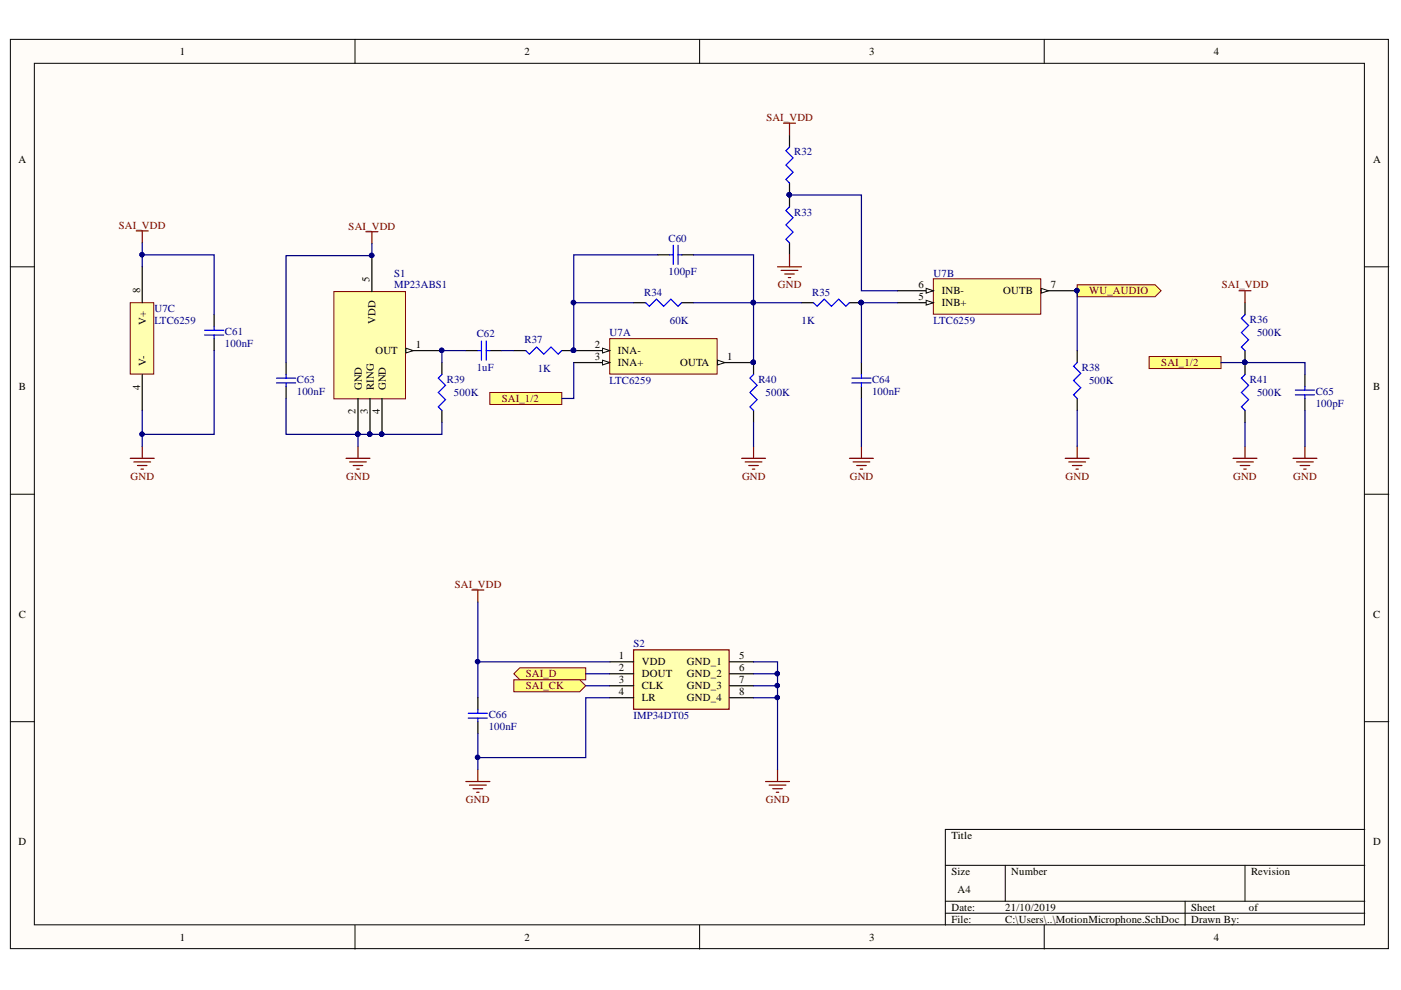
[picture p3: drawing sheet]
<svg xmlns="http://www.w3.org/2000/svg" width="297mm" height="210mm" viewBox="0 0 297 210" stroke-linecap="round" stroke-linejoin="round" font-family="sans-serif">
<defs><g id="words">
<g font-size="2.3">
<text x="38.1" y="11.7">1</text>
<text x="111.2" y="11.7">2</text>
<text x="184.3" y="11.7">3</text>
<text x="257.4" y="11.7">4</text>
<text x="3.9" y="34.5">A</text>
<text x="291.1" y="34.5">A</text>
<text x="78.3" y="59.8" transform="rotate(-90 78.3 59.8)">5</text>
<text x="29.7" y="62.2" transform="rotate(-90 29.7 62.2)">8</text>
<text x="194.7" y="61.2">6</text>
<text x="194.7" y="63.7">5</text>
<text x="199.7" y="62.4">INB-</text>
<text x="199.7" y="65">INB+</text>
<text x="212.7" y="62.4">OUTB</text>
<text x="222.8" y="61.2">7</text>
<text x="31" y="68.9" transform="rotate(-90 31 68.9)">V+</text>
<text x="79.6" y="68.6" transform="rotate(-90 79.6 68.6)">VDD</text>
<text x="31" y="77.6" transform="rotate(-90 31 77.6)">V-</text>
<text x="79.6" y="75.1">OUT</text>
<text x="88.1" y="73.8">1</text>
<text x="126.1" y="73.8">2</text>
<text x="126.1" y="76.4">3</text>
<text x="131" y="75.1">INA-</text>
<text x="131" y="77.6">INA+</text>
<text x="144.2" y="77.6">OUTA</text>
<text x="154.2" y="76.4">1</text>
<text x="4" y="82.7">B</text>
<text x="29.7" y="82.6" transform="rotate(-90 29.7 82.6)">4</text>
<text x="76.7" y="82.7" transform="rotate(-90 76.7 82.7)">GND</text>
<text x="79.3" y="82.7" transform="rotate(-90 79.3 82.7)">RING</text>
<text x="81.8" y="82.7" transform="rotate(-90 81.8 82.7)">GND</text>
<text x="291.1" y="82.7">B</text>
<text x="75.4" y="87.7" transform="rotate(-90 75.4 87.7)">2</text>
<text x="78" y="87.7" transform="rotate(-90 78 87.7)">3</text>
<text x="80.5" y="87.7" transform="rotate(-90 80.5 87.7)">4</text>
<text x="4" y="130.9">C</text>
<text x="291.1" y="130.9">C</text>
<text x="131.2" y="139.8">1</text>
<text x="131.2" y="142.4">2</text>
<text x="136.1" y="141.1">VDD</text>
<text x="136.1" y="143.6">DOUT</text>
<text x="145.6" y="141.1">GND_1</text>
<text x="145.6" y="143.6">GND_2</text>
<text x="156.7" y="139.8">5</text>
<text x="156.7" y="142.4">6</text>
<text x="131.2" y="144.9">3</text>
<text x="131.2" y="147.4">4</text>
<text x="136.1" y="146.2">CLK</text>
<text x="136.1" y="148.7">LR</text>
<text x="145.6" y="146.2">GND_3</text>
<text x="145.6" y="148.7">GND_4</text>
<text x="156.7" y="144.9">7</text>
<text x="156.7" y="147.4">8</text>
<text x="3.9" y="179.2">D</text>
<text x="201.7" y="177.9">Title</text>
<text x="291.1" y="179.2">D</text>
<text x="201.7" y="185.5">Size</text>
<text x="214.4" y="185.5">Number</text>
<text x="265.2" y="185.5">Revision</text>
<text x="203" y="189.3">A4</text>
<text x="201.7" y="193.1">Date:</text>
<text x="201.7" y="195.7">File:</text>
<text x="213.1" y="193.1">21/10/2019</text>
<text x="213.1" y="195.7">C:\Users\..\MotionMicrophone.SchDoc</text>
<text x="252.6" y="193.1">Sheet</text>
<text x="252.6" y="195.7">Drawn By:</text>
<text x="264.8" y="193.1">of</text>
<text x="38.1" y="199.5">1</text>
<text x="111.2" y="199.5">2</text>
<text x="184.3" y="199.5">3</text>
<text x="257.4" y="199.5">4</text>
</g>
<g font-size="2.3" fill="#800000">
<text x="162.5" y="25.6">SAI_VDD</text>
<text x="25.2" y="48.5">SAI_VDD</text>
<text x="73.9" y="48.7">SAI_VDD</text>
<text x="164.9" y="61.2">GND</text>
<text x="230.9" y="62.4">WU_AUDIO</text>
<text x="259.1" y="61.2">SAI_VDD</text>
<text x="246.2" y="77.6">SAI_1/2</text>
<text x="106.4" y="85.2">SAI_1/2</text>
<text x="27.7" y="101.7">GND</text>
<text x="73.4" y="101.7">GND</text>
<text x="157.3" y="101.7">GND</text>
<text x="180.2" y="101.7">GND</text>
<text x="225.9" y="101.7">GND</text>
<text x="261.4" y="101.7">GND</text>
<text x="274.2" y="101.7">GND</text>
<text x="96.4" y="124.6">SAI_VDD</text>
<text x="111.5" y="143.6">SAI_D</text>
<text x="111.5" y="146.2">SAI_CK</text>
<text x="98.8" y="170.3">GND</text>
<text x="162.4" y="170.3">GND</text>
</g>
<g font-size="2.3" fill="#000080">
<text x="168.4" y="32.9">R32</text>
<text x="168.4" y="45.7">R33</text>
<text x="141.8" y="51.3">C60</text>
<text x="83.6" y="58.6">S1</text>
<text x="141.8" y="58.4">100pF</text>
<text x="197.9" y="58.6">U7B</text>
<text x="83.6" y="61.2">MP23ABS1</text>
<text x="136.6" y="62.7">R34</text>
<text x="172.2" y="62.7">R35</text>
<text x="32.7" y="66.2">U7C</text>
<text x="32.7" y="68.8">LTC6259</text>
<text x="47.7" y="71.1">C61</text>
<text x="101.1" y="71.6">C62</text>
<text x="129.2" y="71.3">U7A</text>
<text x="142" y="68.8">60K</text>
<text x="169.9" y="68.8">1K</text>
<text x="197.9" y="68.8">LTC6259</text>
<text x="265" y="68.5">R36</text>
<text x="266.5" y="71.3">500K</text>
<text x="47.7" y="73.6">100nF</text>
<text x="111.2" y="72.8">R37</text>
<text x="62.9" y="81.2">C63</text>
<text x="62.9" y="83.7">100nF</text>
<text x="94.7" y="81.2">R39</text>
<text x="96.3" y="84">500K</text>
<text x="101.1" y="78.7">1uF</text>
<text x="114" y="78.9">1K</text>
<text x="129.2" y="81.4">LTC6259</text>
<text x="160.8" y="81.2">R40</text>
<text x="162.3" y="84">500K</text>
<text x="184.9" y="81.2">C64</text>
<text x="184.9" y="83.7">100nF</text>
<text x="229.4" y="78.7">R38</text>
<text x="230.9" y="81.4">500K</text>
<text x="265" y="81.2">R41</text>
<text x="266.5" y="84">500K</text>
<text x="278.9" y="83.7">C65</text>
<text x="278.9" y="86.3">100pF</text>
<text x="134.3" y="137.3">S2</text>
<text x="103.6" y="152.2">C66</text>
<text x="103.6" y="154.8">100nF</text>
<text x="134.3" y="152.5">IMP34DT05</text>
</g>
</g></defs>
<g fill="#fffcf8" stroke="#000" stroke-width=".21">
<path d="M2.2 8.3h292.2v192.8h-292.2z"/>
<path d="M7.3 13.4h282v182.7h-282z"/>
</g>
<g fill="none" stroke="#000" stroke-width=".21">
<path d="M75.3 8.3v5.1M148.3 8.3v5.1M221.4 8.3v5.1M2.2 56.6h5.1M289.4 56.6h5.1M2.2 104.8h5.1M289.4 104.8h5.1M2.2 153h5.1M289.4 153h5.1M289.4 175.9h-89v20.3M75.3 196.2v5M148.3 196.2v5"/>
<path d="M200.4 183.5h89M200.4 191.1h89M200.4 193.6h89M213.1 183.5v7.6M221.4 196.2v5M251.3 191.1v5.1M264 183.5v7.6"/>
</g>
<path d="M70.8 61.8h15.2v22.8h-15.2z" fill="#ffffb0" stroke="#800000" stroke-width=".21"/>
<path d="M86.1 74.3h7.6" fill="none" stroke="#000" stroke-width=".25"/>
<path d="M86.1 73.8l1.5 .5-1.5 .5z" fill="#fffcf8"/>
<path d="M86.1 73.8l1.5 .5-1.5 .5z" fill="none" stroke="#000" stroke-width=".21"/>
<g fill="#000080" stroke="#000080" stroke-width=".21">
<circle cx="93.6" cy="74.3" r=".46"/>
<circle cx="75.8" cy="92.1" r=".46"/>
<circle cx="78.4" cy="92.1" r=".46"/>
<circle cx="80.9" cy="92.1" r=".46"/>
<circle cx="78.8" cy="54.2" r=".46"/>
<circle cx="263.9" cy="76.8" r=".46"/>
</g>
<path d="M78.8 54.2v7.6M264 64.2v2.5M264 74.3v5.1M75.9 84.5v7.6M78.4 84.5v7.6M81 84.5v7.6M264 87v2.6" fill="none" stroke="#000" stroke-width=".25"/>
<g fill="none" stroke="#800000" stroke-width=".25">
<path d="M77.6 49.1h2.5M78.8 49.1v2.6M262.7 61.6h2.5M264 61.6v2.6M73.4 97.2h5M74.1 97.9h3.6M74.9 98.7h2M75.6 99.5h.6M75.9 94.6v2.6M261.4 97.2h5.1M262.2 97.9h3.5M262.9 98.7h2.1"/>
<path d="M263.7 99.5h.5M264 94.6v2.6"/>
</g>
<path d="M264 66.7l-.8 .8 1.5 1.5-1.5 1.5 1.5 1.6-1.5 1.5 .8 .7M264 79.4l-.8 .8 1.5 1.5-1.5 1.5 1.5 1.5-1.5 1.6 .8 .7" fill="none" stroke="#00f" stroke-width=".25"/>
<path d="M129.3 71.8h22.7v7.5h-22.7z" fill="#ffffb0" stroke="#800000" stroke-width=".21"/>
<path d="M152.1 76.9h7.7" fill="none" stroke="#000" stroke-width=".25"/>
<path d="M152.1 76.4l1.6 .5-1.6 .5z" fill="#fffcf8"/>
<path d="M152.1 76.4l1.6 .5-1.6 .5z" fill="none" stroke="#000" stroke-width=".21"/>
<circle cx="159.7" cy="76.8" r=".46" fill="#000080" stroke="#000080" stroke-width=".21"/>
<path d="M121.6 74.3h7.7" fill="none" stroke="#000" stroke-width=".25"/>
<path d="M127.7 73.8l1.6 .5-1.6 .5z" fill="#fffcf8"/>
<path d="M127.7 73.8l1.6 .5-1.6 .5z" fill="none" stroke="#000" stroke-width=".21"/>
<circle cx="121.6" cy="74.3" r=".46" fill="#000080" stroke="#000080" stroke-width=".21"/>
<path d="M121.6 76.9h7.7" fill="none" stroke="#000" stroke-width=".25"/>
<path d="M127.7 76.4l1.6 .5-1.6 .5z" fill="#fffcf8"/>
<path d="M127.7 76.4l1.6 .5-1.6 .5z" fill="none" stroke="#000" stroke-width=".21"/>
<g fill="#000080" stroke="#000080" stroke-width=".21">
<circle cx="159.7" cy="76.8" r=".46"/>
<circle cx="121.6" cy="74.3" r=".46"/>
</g>
<path d="M197.9 59.1h22.8v7.5h-22.8z" fill="#ffffb0" stroke="#800000" stroke-width=".21"/>
<path d="M190.3 61.6h7.6" fill="none" stroke="#000" stroke-width=".25"/>
<path d="M196.4 61.1l1.5 .5-1.5 .6z" fill="#fffcf8"/>
<path d="M196.4 61.1l1.5 .5-1.5 .6z" fill="none" stroke="#000" stroke-width=".21"/>
<path d="M190.3 64.2h7.6" fill="none" stroke="#000" stroke-width=".25"/>
<path d="M196.4 63.7l1.5 .5-1.5 .5z" fill="#fffcf8"/>
<path d="M196.4 63.7l1.5 .5-1.5 .5z" fill="none" stroke="#000" stroke-width=".21"/>
<path d="M220.8 61.6h7.6" fill="none" stroke="#000" stroke-width=".25"/>
<path d="M220.8 61.1l1.5 .5-1.5 .6z" fill="#fffcf8"/>
<path d="M220.8 61.1l1.5 .5-1.5 .6z" fill="none" stroke="#000" stroke-width=".21"/>
<circle cx="228.3" cy="61.6" r=".46" fill="#000080" stroke="#000080" stroke-width=".21"/>
<path d="M27.6 64.2h5v15.1h-5z" fill="#ffffb0" stroke="#800000" stroke-width=".21"/>
<path d="M30.2 56.6v7.6M30.2 79.4v7.6M93.7 76.9v2.5M93.7 87v2.6" fill="none" stroke="#000" stroke-width=".25"/>
<path d="M93.7 79.4l-.8 .8 1.6 1.5-1.6 1.5 1.6 1.5-1.6 1.6 .8 .7" fill="none" stroke="#00f" stroke-width=".25"/>
<path d="M243.6 75.6h15.3v2.5h-15.3z" fill-rule="evenodd" fill="#ffff80" stroke="#800000" stroke-width=".21"/>
<path d="M108.9 74.3h2.6M119.1 74.3h2.5" fill="none" stroke="#000" stroke-width=".25"/>
<circle cx="121.6" cy="74.3" r=".46" fill="#000080" stroke="#000080" stroke-width=".21"/>
<path d="M111.5 74.3l.7 .8 1.6-1.5 1.5 1.5 1.5-1.5 1.5 1.5 .8-.8" fill="none" stroke="#00f" stroke-width=".25"/>
<path d="M103.9 83.2h15.2v2.6h-15.2z" fill-rule="evenodd" fill="#ffff80" stroke="#800000" stroke-width=".21"/>
<path d="M167.4 28.7v2.5M167.4 38.8v5.1M167.4 51.5v2.5M134.4 64.2h2.5M144.5 64.2h2.6M159.8 76.9v2.5M169.9 64.2h2.6M180.1 64.2h2.5M228.4 74.3v2.6M159.8 87v2.6M228.4 84.5v2.5" fill="none" stroke="#000" stroke-width=".25"/>
<path d="M167.4 31.2l-.8 .8 1.6 1.5-1.6 1.5 1.6 1.5-1.6 1.5 .8 .8M167.4 43.9l-.8 .7 1.6 1.6-1.6 1.5 1.6 1.5-1.6 1.5 .8 .8M136.9 64.2l.8 .7 1.5-1.5 1.5 1.5 1.5-1.5 1.6 1.5 .7-.7M159.8 79.4l-.8 .8 1.5 1.5-1.5 1.5 1.5 1.5-1.5 1.6 .8 .7M172.5 64.2l.7 .7 1.6-1.5 1.5 1.5 1.5-1.5 1.5 1.5 .8-.7M228.4 76.9l-.8 .7 1.5 1.6-1.5 1.5 1.5 1.5-1.5 1.5 .8 .8" fill="none" stroke="#00f" stroke-width=".25"/>
<g fill="#000080" stroke="#000080" stroke-width=".21">
<circle cx="159.7" cy="76.8" r=".46"/>
<circle cx="182.6" cy="64.1" r=".47"/>
<circle cx="167.3" cy="41.3" r=".46"/>
</g>
<g fill="none" stroke="#800000" stroke-width=".25">
<path d="M166.1 26.1h2.6M167.4 26.1v2.6M28.9 49h2.5M30.2 49v2.5M164.8 56.6h5.1M165.6 57.3h3.6M166.4 58.1h2M167.1 58.9h.5M167.4 54v2.6M27.6 97.2h5.1M28.4 97.9h3.5M29.1 98.7h2.1"/>
<path d="M29.9 99.5h.5M30.2 94.6v2.6M157.2 97.2h5.1M158 97.9h3.5M158.8 98.7h2M159.5 99.5h.5M159.8 94.6v2.6M180.1 97.2h5.1M180.9 97.9h3.5M181.6 98.7h2.1M182.4 99.5h.5M182.6 94.6v2.6"/>
<path d="M225.8 97.2h5.1M226.6 97.9h3.6M227.4 98.7h2M228.1 99.5h.5M228.4 94.6v2.6"/>
</g>
<path d="M228.4 60.4h16.5l1.3 1.2-1.3 1.3h-16.5z" fill-rule="evenodd" fill="#ffff80" stroke="#800000" stroke-width=".21"/>
<circle cx="228.3" cy="61.6" r=".46" fill="#000080" stroke="#000080" stroke-width=".21"/>
<path d="M134.3 137.8h20.3v12.6h-20.3z" fill="#ffffb0" stroke="#800000" stroke-width=".25"/>
<path d="M129.3 140.3h5.1M129.3 142.9h5.1M129.3 145.4h5.1M129.3 147.9h5.1M154.7 140.3h5.1M154.7 142.9h5.1M154.7 145.4h5.1M154.7 147.9h5.1" fill="none" stroke="#000" stroke-width=".25"/>
<path d="M98.8 165.7h5.1M99.5 166.5h3.6M100.3 167.2h2M101.1 168h.5M101.3 163.2v2.5M162.3 165.7h5.1M163.1 166.5h3.5M163.8 167.2h2.1M164.6 168h.5M164.8 163.2v2.5" fill="none" stroke="#800000" stroke-width=".25"/>
<g fill="#ffff80" stroke="#800000" stroke-width=".21">
<path d="M108.9 142.9l1.3-1.3h14v2.5h-14z" fill-rule="evenodd"/>
<path d="M108.9 144.1h14l1.3 1.3-1.3 1.3h-14z" fill-rule="evenodd"/>
</g>
<path d="M274.1 97.2h5.1M274.9 97.9h3.6M275.7 98.7h2M276.4 99.5h.5M276.7 94.6v2.6M100 125.1h2.6M101.3 125.1v2.5" fill="none" stroke="#800000" stroke-width=".25"/>
<g fill="none" stroke="#000" stroke-width=".25">
<path d="M139.4 54h2.6M144.5 54h2.6M45.4 66.7v2.6M45.4 71.8v2.5M60.7 76.9v2.5M98.8 74.3h2.5M103.9 74.3h2.5M182.6 76.9v2.5M276.7 79.4v2.5M60.7 81.9v2.6M182.6 81.9v2.6M276.7 84.5v2.5"/>
<path d="M101.3 147.9v2.6M101.3 153v2.6"/>
</g>
<g fill="none" stroke="#00f" stroke-width=".25">
<path d="M142 54h.7M142.7 52v4.1M143.8 52v4.1M143.8 54h.7M43.4 70h4M43.4 71h4M45.4 69.3v.7M45.4 71v.8M60.7 79.4v.8M101.3 74.3h.8M102.1 72.3v4.1M103.1 72.3v4.1"/>
<path d="M103.1 74.3h.8M182.6 79.4v.8M58.6 80.2h4.1M58.6 81.2h4.1M60.7 81.2v.7M180.6 80.2h4.1M180.6 81.2h4.1M182.6 81.2v.7M274.6 83.7h4.1M274.6 82.7h4.1M276.7 81.9v.8M276.7 83.7v.8"/>
<path d="M99.3 151.2h4M99.3 152.3h4M101.3 150.5v.7M101.3 152.3v.7"/>
</g>
<g fill="none" stroke="#000080" stroke-width=".25">
<path d="M30.2 51.5v2.5h15.2v12.7M30.2 54v2.6M78.8 51.7v2.5h-18.1v22.7M139.4 54h-17.8v10.2M147.1 54h12.7v22.9M167.4 41.3h15.2v20.3h7.7M45.4 74.3v17.8h-15.2v2.5M98.8 74.3h-5.1v2.6M106.4 74.3h2.5M121.6 76.9v7.6h-2.5M134.4 64.2h-12.8v10.1M147.1 64.2h22.8"/>
<path d="M190.3 64.2h-7.7v12.7M228.4 61.6v12.7M258.9 76.9h17.8v2.5M30.2 87v5.1M60.7 84.5v7.6h15.2M75.9 92.1v2.5M93.7 89.6v2.5h-17.8M159.8 89.6v5M182.6 84.5v10.1M228.4 87v7.6M264 89.6v5M276.7 87v7.6"/>
<path d="M101.3 127.6v20.3M101.3 140.3h28M101.3 155.6v5M124.2 142.9h5.1M124.2 145.4h5.1M129.3 147.9h-5.1v12.7h-22.9v2.6M159.8 140.3h5v22.9M159.8 142.9h5M159.8 145.4h5M159.8 147.9h5"/>
</g>
<g fill="#000080" stroke="#000080" stroke-width=".21">
<circle cx="75.8" cy="92.1" r=".46"/>
<circle cx="78.4" cy="92.1" r=".46"/>
<circle cx="93.6" cy="74.3" r=".46"/>
<circle cx="80.9" cy="92.1" r=".46"/>
<circle cx="263.9" cy="76.8" r=".46"/>
<circle cx="121.6" cy="64.1" r=".47"/>
<circle cx="121.6" cy="74.3" r=".46"/>
<circle cx="159.7" cy="64.1" r=".46"/>
<circle cx="182.6" cy="64.1" r=".47"/>
<circle cx="228.3" cy="61.6" r=".46"/>
<circle cx="78.8" cy="54.2" r=".46"/>
<circle cx="159.7" cy="76.8" r=".46"/>
<circle cx="30.1" cy="92.1" r=".46"/>
<circle cx="30.1" cy="54" r=".46"/>
<circle cx="167.3" cy="41.3" r=".46"/>
<circle cx="164.8" cy="142.8" r=".46"/>
<circle cx="164.8" cy="145.3" r=".46"/>
<circle cx="164.8" cy="147.9" r=".46"/>
<circle cx="101.3" cy="140.3" r=".46"/>
<circle cx="101.3" cy="160.6" r=".46"/>
</g>
<use href="#words"/>
</svg>
